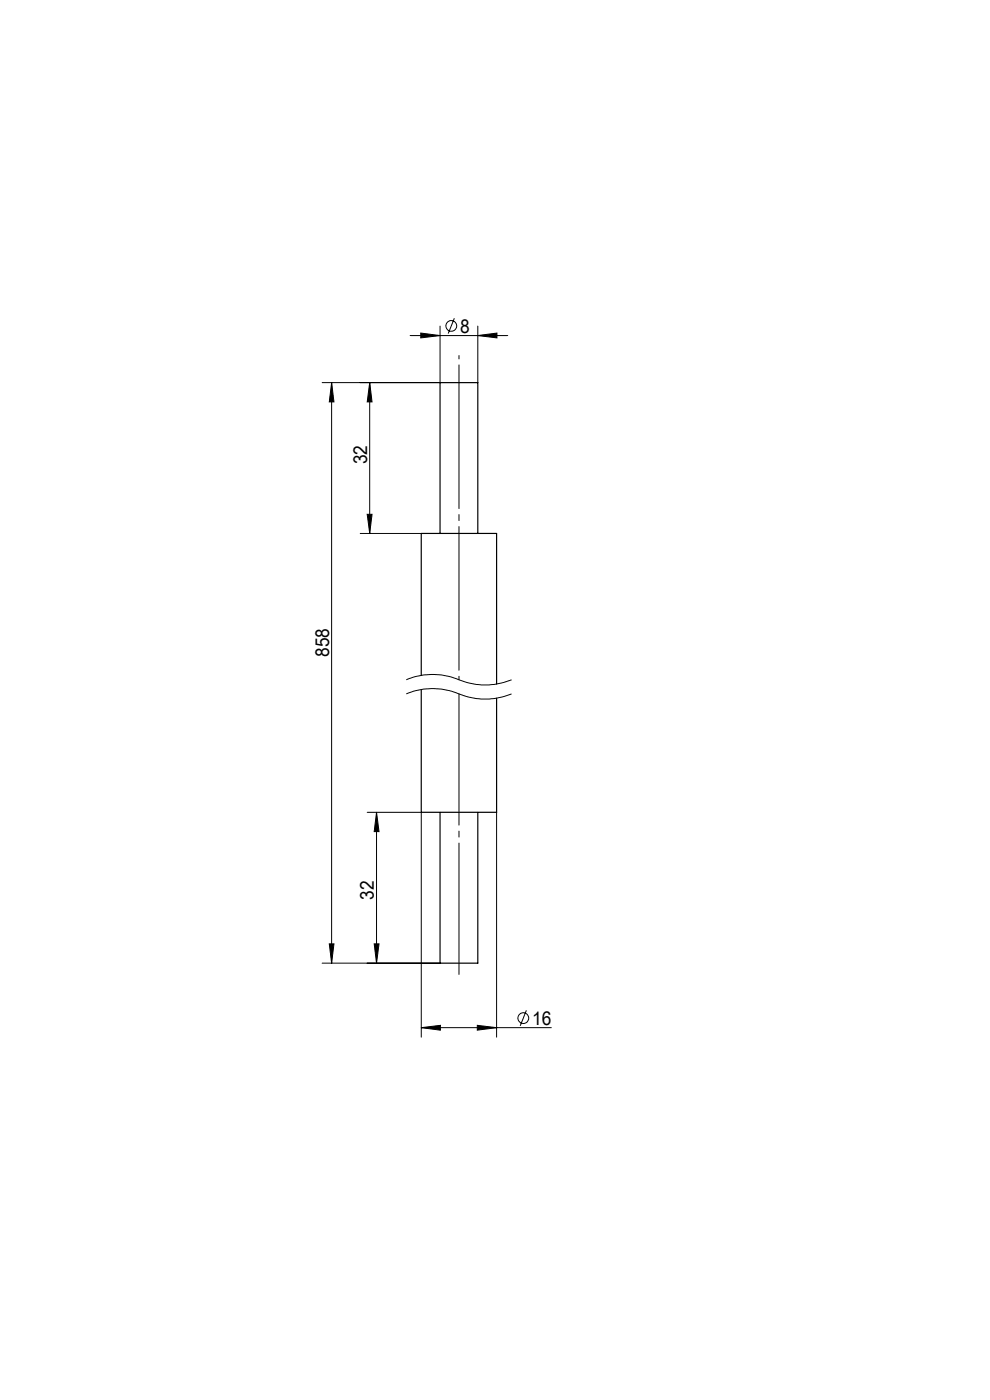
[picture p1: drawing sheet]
<svg xmlns="http://www.w3.org/2000/svg" width="210mm" height="297mm" viewBox="0 0 210 297" stroke-linecap="round" stroke-linejoin="round" font-family="sans-serif">
<defs><g id="words">
<g font-size="4.1">
<text x="97.6" y="70.6">8</text>
<text x="77.9" y="98.5" transform="rotate(-90 77.9 98.5)">32</text>
<text x="69.8" y="139.4" transform="rotate(-90 69.8 139.4)">858</text>
<text x="79.3" y="190.9" transform="rotate(-90 79.3 190.9)">32</text>
<text x="112.9" y="217.4">16</text>
</g>
</g></defs>
<path d="M93.3 113.2v-32h8.1v32M89.4 143.3v-30.1h15.9v31.9M89.4 146.3v26h15.9v-24.2M93.3 172.3v32h8.1v-32" fill="none" stroke="#000" stroke-width=".25"/>
<g fill="none" stroke="#000" stroke-width=".21">
<path d="M87 71.2h20.7M89.3 70.7l4 .5-4 .5zM93.3 69.2v12h-25M96.4 67.5l-1.3 3.3M101.4 71.2l4-.5v1zM101.4 69.2v12M70.3 81.2l.5 4.1h-1zM70.3 81.2v123.1M78.4 81.2l.5 4.1h-1zM78.4 81.2v32M76.4 113.2h13M77.9 109.1h1l-.5 4.1z"/>
<path d="M86.2 147.2a14.9 14.9 0 0 1 12.2 .4 14.6 14.6 0 0 0 10.1-.4M86.2 144.2a14.9 14.9 0 0 1 12.2 .4 14.6 14.6 0 0 0 10.1-.4M77.9 172.3h11.5v47.7M79.9 172.3l.5 4.1h-1zM79.9 172.3v32M105.3 172.3v47.7M68.3 204.3h25M69.8 200.2h1l-.5 4.1zM79.4 200.2h1l-.5 4.1zM89.4 218l4-.5v1zM89.4 218h27.5M101.2 217.5l4.1 .5-4.1 .5z"/>
<path d="M111.7 214.3l-1.4 3.3"/>
<circle cx="95.7" cy="69.1" r="1.14"/>
<circle cx="111" cy="216" r="1.15"/>
</g>
<path d="M97.4 206.7v-59.5" fill="none" stroke="#000" stroke-width=".21" stroke-dasharray="30.5 1.3 1.3 1.3" stroke-dashoffset="2.6"/>
<path d="M97.4 144.2v-68.8" fill="none" stroke="#000" stroke-width=".21" stroke-dasharray="30.5 1.3 1.3 1.3" stroke-dashoffset="-2"/>
<g fill="#000">
<path d="M101.4 71.2l4-.5v1zM89.3 70.7l4 .5-4 .5zM101.2 217.5l4.1 .5-4.1 .5zM89.4 218l4-.5v1z"/>
<path d="M69.8 200.2h1l-.5 4.1zM70.3 81.2l.5 4.1h-1zM77.9 109.1h1l-.5 4.1zM78.4 81.2l.5 4.1h-1zM79.4 200.2h1l-.5 4.1zM79.9 172.3l.5 4.1h-1z"/>
</g>
<use href="#words"/>
</svg>
